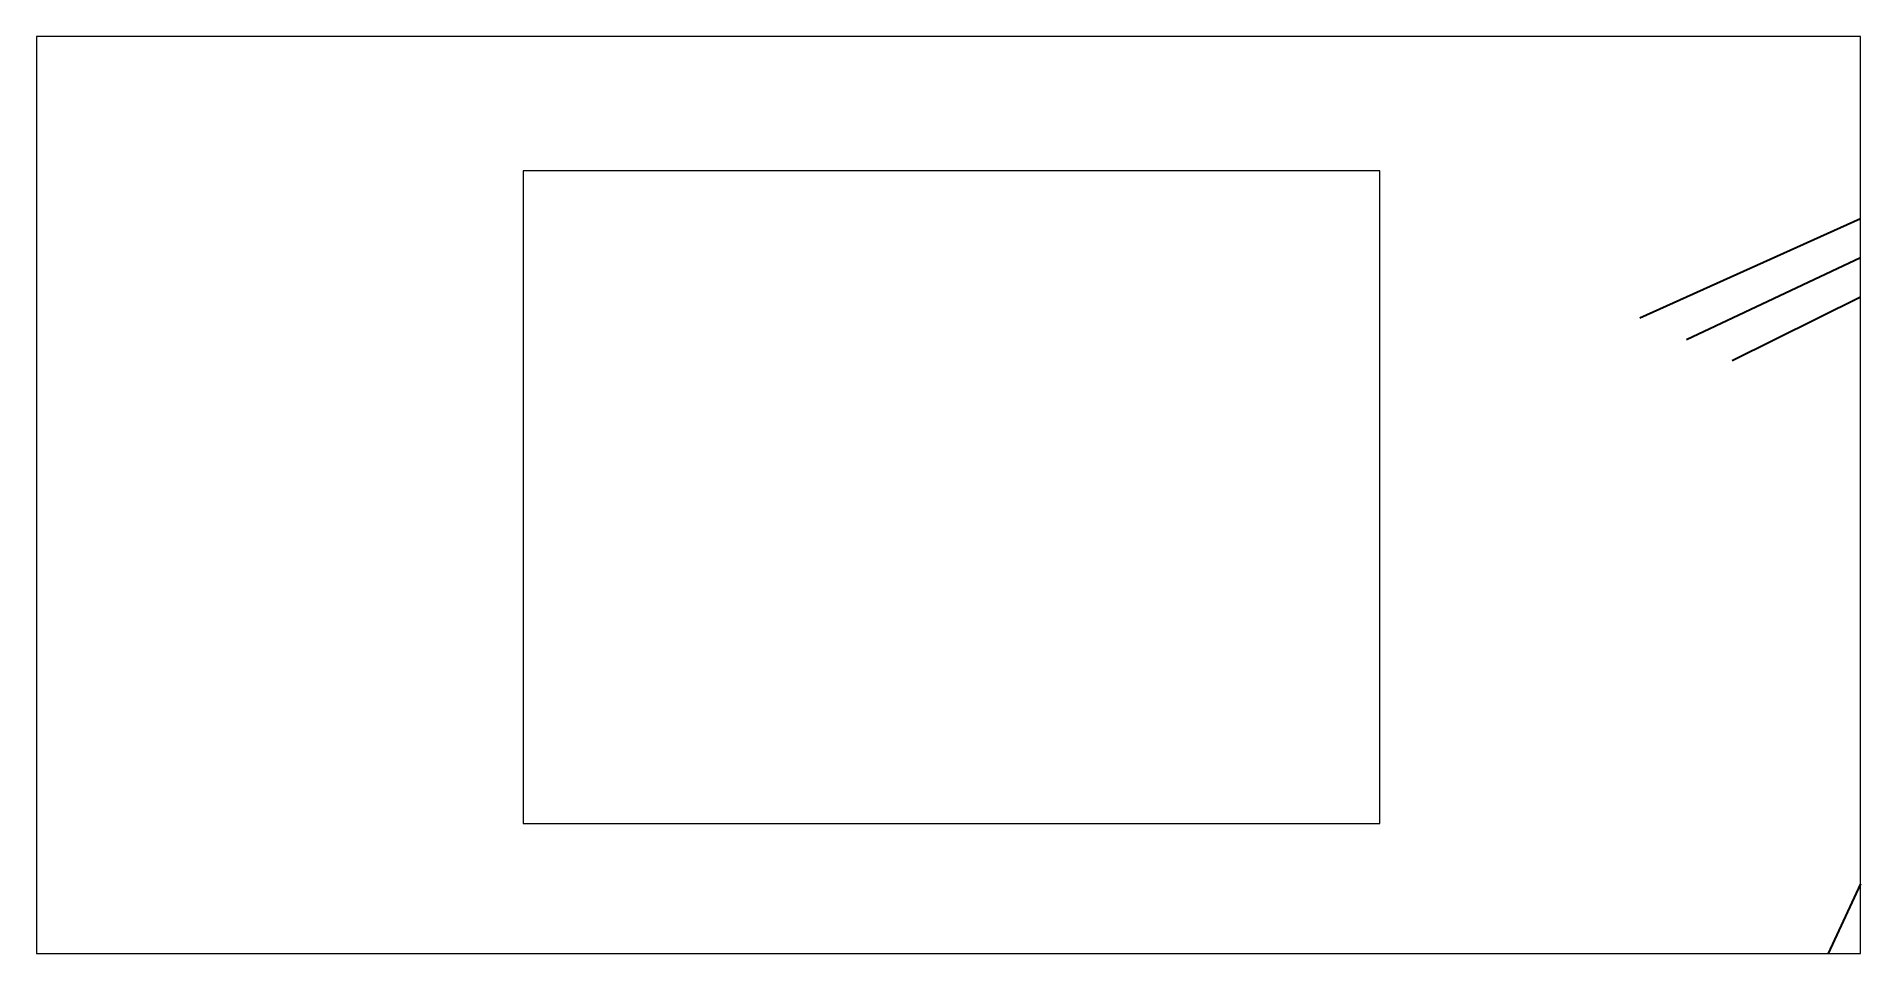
# Paper-space layout 'Layout1' of a CAD drawing. Header units: millimetres. Extents: x -4.1 to 13.7, y -0.5 to 8.5.
# The model-space entities are those that its viewports show. They can reach past a viewport. Long polylines and large blocks are cut down to what shows.
import ezdxf

# ---------------------------------------------------------------- set-up
doc = ezdxf.new("R2010")
doc.units = ezdxf.units.MM
doc.layers.add('A-DIMS-1', color=152, linetype='Continuous')
doc.layers.add('View Port', color=7, linetype='Continuous', plot=False)
doc.styles.get("Standard").update_dxf_attribs({"font": 'arial.ttf'})
doc.dimstyles.new('ARCHARR', dxfattribs={"dimscale": 32, "dimtxt": 0.1875, "dimasz": 0.15625, "dimexe": 0.09375, "dimexo": 0.0625, "dimgap": 0.09375, "dimtad": 0, "dimdec": 5, "dimzin": 3, "dimdsep": 46, "dimlunit": 4, "dimtxsty": 'Standard', "dimblk": 'ARCHTICK', "dimcen": 0.09375, "dimclrt": 4, "dimadec": 5, "dimazin": 0, "dimtfac": 0.75, "dimtdec": 5, "dimtix": 1, "dimtofl": 0, "dimtmove": 2, "dimatfit": 3, "dimldrblk": 'archarrow', "dimfxl": 1, "dimtolj": 1, "dimtzin": 3, "dimarcsym": 0})

# ---------------------------------------------------------------- blocks, each defined once
blk = doc.blocks.new('_ArchTick')
at = {"color": 0, "linetype": 'ByBlock', "const_width": 0.15}
blk.add_lwpolyline([(-0.5, -0.5), (0.5, 0.5)], dxfattribs=at)
blk = doc.blocks.new('archarrow')
for p, q in [((0, 0), (-0.9877, 0.8578)), ((-0.0859, 0), (-0.9877, 0.7571)), ((-0.1718, 0), (-0.9877, 0.6589)), ((0, 0), (-1.7394, 0)), ((-0.1718, 0), (-0.9877, -0.6589)), ((-0.0859, 0), (-0.9877, -0.7571)), ((0, 0), (-0.9877, -0.8578))]:
    blk.add_line(p, q)

msp = doc.modelspace()

# ---------------------------------------------------------------- texts
at = {"color": 4, "insert": (-51.786746, 4.256006), "char_height": 6, "attachment_point": 1}
msp.add_mtext('BOLLARD,\\PFOR W.H.\\PPROTECTION', dxfattribs=at)

# ---------------------------------------------------------------- leaders
at = {"layer": 'A-DIMS-1'}
msp.add_leader([(17.542017, 8.441235), (5.100052, -18.499475), (-1.819146, -18.499475)], dimstyle='ARCHARR', override={"dimgap": 0.09375, "dimtad": 0}, dxfattribs=at)

psp = doc.layouts.get("Layout1")

# ---------------------------------------------------------------- viewports
at = {"layer": '0'}
psp.add_viewport(center=(4.799, 4.022), size=(17.881, 8.993), view_center_point=(4.799458, 4.021899), view_height=8.99299975, dxfattribs=at)
at = {"layer": 'View Port'}
psp.add_viewport(center=(4.829, 4), size=(8.4, 6.4), view_center_point=(6, 4.5), view_height=6.39999962, status=3, dxfattribs=at)

doc.saveas('drawing.dxf')
